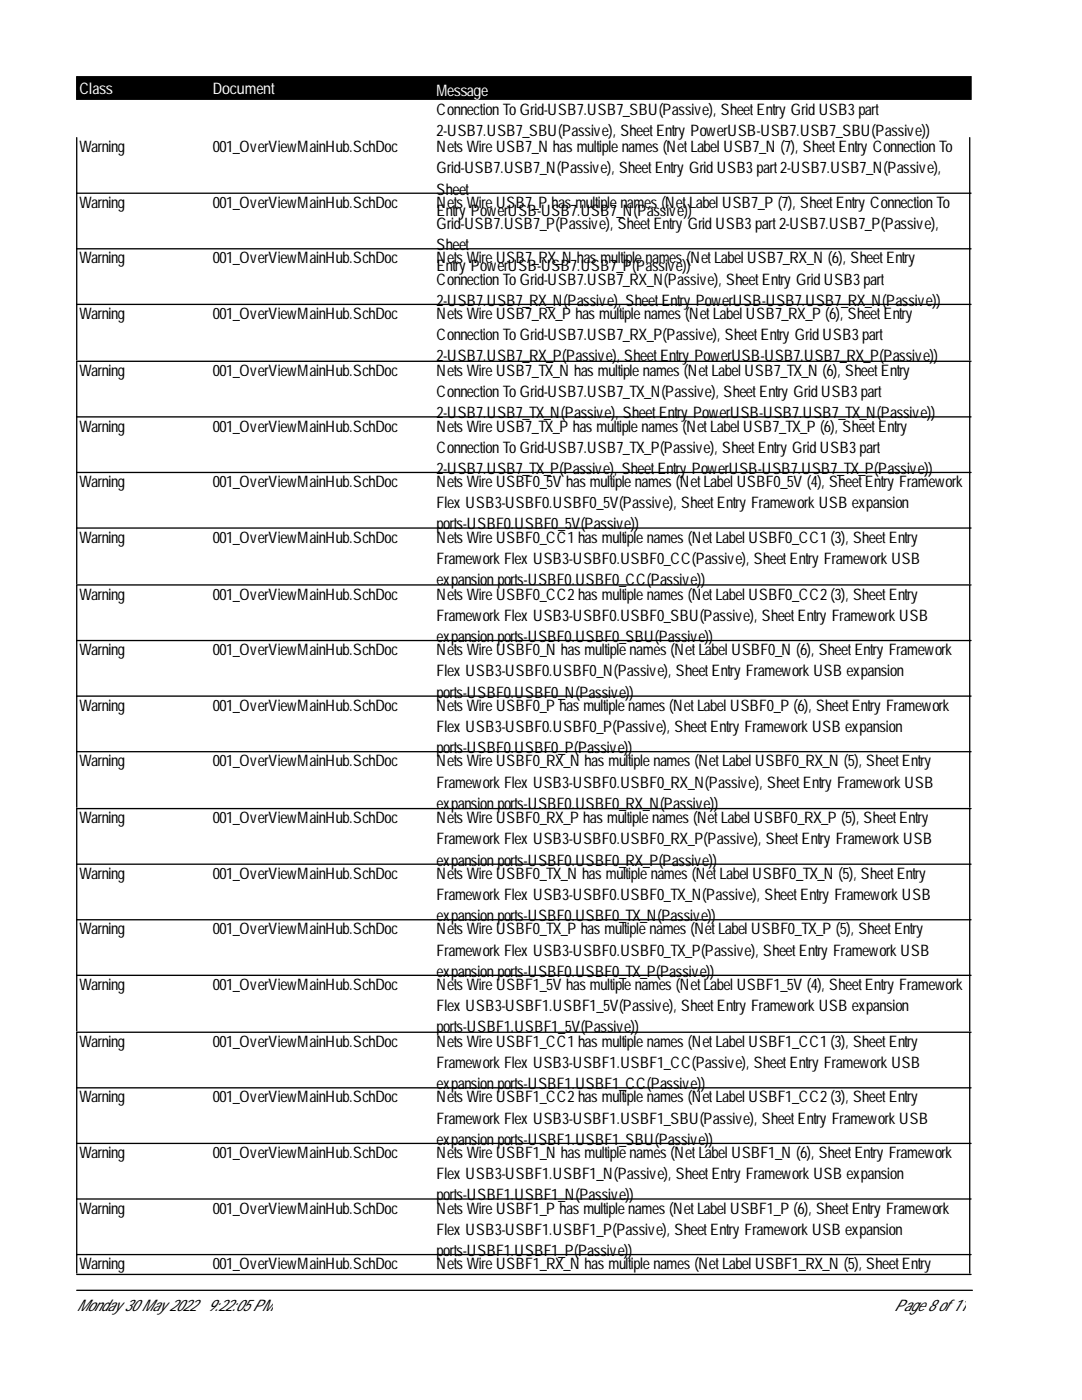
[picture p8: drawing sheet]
<svg xmlns="http://www.w3.org/2000/svg" width="216mm" height="279mm" viewBox="0 0 216 279" stroke-linecap="round" stroke-linejoin="round" font-family="sans-serif">
<defs><g id="words">
<g font-size="3.2" fill="#fff">
<text x="15.8" y="18.8">Class</text>
<text x="42.5" y="18.8">Document</text>
<text x="87.1" y="19.1">Message</text>
</g>
<g font-size="3.2">
<text x="87.1" y="23">ConnectionToGrid-USB7.USB7_SBU(Passive), SheetEntry GridUSB3part</text>
<text x="87.1" y="27.2">2-USB7.USB7_SBU(Passive), SheetEntry PowerUSB-USB7.USB7_SBU(Passive))</text>
<text x="15.8" y="30.4">Warning</text>
<text x="42.5" y="30.4">001_OverViewMainHub.SchDoc</text>
<text x="87.1" y="30.4">Nets WireUSB7_N has multiplenames (NetLabel USB7_N (7), SheetEntry ConnectionTo</text>
<text x="87.1" y="34.6">Grid-USB7.USB7_N(Passive), SheetEntry GridUSB3part2-USB7.USB7_N(Passive),</text>
<text x="15.8" y="41.5">Warning</text>
<text x="42.5" y="41.5">001_OverViewMainHub.SchDoc</text>
<text x="87.1" y="38.8">Sheet</text>
<text x="87.1" y="41.5">Nets WireUSB7_P has multiplenames (NetLabel USB7_P (7), SheetEntry ConnectionTo</text>
<text x="87.1" y="43.1">Entry PowerUSB-USB7.USB7_N(Passive))</text>
<text x="87.1" y="45.7">Grid-USB7.USB7_P(Passive), SheetEntry GridUSB3part2-USB7.USB7_P(Passive),</text>
<text x="15.8" y="52.6">Warning</text>
<text x="42.5" y="52.6">001_OverViewMainHub.SchDoc</text>
<text x="87.1" y="49.9">Sheet</text>
<text x="87.1" y="52.6">Nets WireUSB7_RX_N has multiplenames (NetLabel USB7_RX_N (6), SheetEntry</text>
<text x="87.1" y="54.2">Entry PowerUSB-USB7.USB7_P(Passive))</text>
<text x="87.1" y="56.8">ConnectionToGrid-USB7.USB7_RX_N(Passive), SheetEntry GridUSB3part</text>
<text x="15.8" y="63.7">Warning</text>
<text x="42.5" y="63.7">001_OverViewMainHub.SchDoc</text>
<text x="87.1" y="61">2-USB7.USB7_RX_N(Passive), SheetEntry PowerUSB-USB7.USB7_RX_N(Passive))</text>
<text x="87.1" y="63.7">Nets WireUSB7_RX_P has multiplenames (NetLabel USB7_RX_P (6), SheetEntry</text>
<text x="87.1" y="67.9">ConnectionToGrid-USB7.USB7_RX_P(Passive), SheetEntry GridUSB3part</text>
<text x="15.8" y="75">Warning</text>
<text x="42.5" y="75">001_OverViewMainHub.SchDoc</text>
<text x="87.1" y="72.1">2-USB7.USB7_RX_P(Passive), SheetEntry PowerUSB-USB7.USB7_RX_P(Passive))</text>
<text x="87.1" y="75">Nets WireUSB7_TX_N has multiplenames (NetLabel USB7_TX_N (6), SheetEntry</text>
<text x="87.1" y="79.3">ConnectionToGrid-USB7.USB7_TX_N(Passive), SheetEntry GridUSB3part</text>
<text x="87.1" y="83.5">2-USB7.USB7_TX_N(Passive), SheetEntry PowerUSB-USB7.USB7_TX_N(Passive))</text>
<text x="15.8" y="86.1">Warning</text>
<text x="42.5" y="86.1">001_OverViewMainHub.SchDoc</text>
<text x="87.1" y="86.1">Nets WireUSB7_TX_P has multiplenames (NetLabel USB7_TX_P (6), SheetEntry</text>
<text x="87.1" y="90.3">ConnectionToGrid-USB7.USB7_TX_P(Passive), SheetEntry GridUSB3part</text>
<text x="87.1" y="94.6">2-USB7.USB7_TX_P(Passive), SheetEntry PowerUSB-USB7.USB7_TX_P(Passive))</text>
<text x="15.8" y="97.2">Warning</text>
<text x="42.5" y="97.2">001_OverViewMainHub.SchDoc</text>
<text x="87.1" y="97.2">Nets WireUSBF0_5V has multiplenames (NetLabel USBF0_5V (4), SheetEntry Framework</text>
<text x="87.1" y="101.4">Flex USB3-USBF0.USBF0_5V(Passive), SheetEntry FrameworkUSB expansion</text>
<text x="87.1" y="105.7">ports-USBF0.USBF0_5V(Passive))</text>
<text x="15.8" y="108.3">Warning</text>
<text x="42.5" y="108.3">001_OverViewMainHub.SchDoc</text>
<text x="87.1" y="108.3">Nets WireUSBF0_CC1 has multiplenames (NetLabel USBF0_CC1 (3), SheetEntry</text>
<text x="87.1" y="112.5">FrameworkFlex USB3-USBF0.USBF0_CC(Passive), SheetEntry FrameworkUSB</text>
<text x="15.8" y="119.7">Warning</text>
<text x="42.5" y="119.7">001_OverViewMainHub.SchDoc</text>
<text x="87.1" y="116.8">expansionports-USBF0.USBF0_CC(Passive))</text>
<text x="87.1" y="119.7">Nets WireUSBF0_CC2has multiplenames (NetLabel USBF0_CC2(3), SheetEntry</text>
<text x="87.1" y="123.9">FrameworkFlex USB3-USBF0.USBF0_SBU(Passive), SheetEntry FrameworkUSB</text>
<text x="15.8" y="130.8">Warning</text>
<text x="42.5" y="130.8">001_OverViewMainHub.SchDoc</text>
<text x="87.1" y="128.1">expansionports-USBF0.USBF0_SBU(Passive))</text>
<text x="87.1" y="130.8">Nets WireUSBF0_N has multiplenames (NetLabel USBF0_N (6), SheetEntry Framework</text>
<text x="87.1" y="135">Flex USB3-USBF0.USBF0_N(Passive), SheetEntry FrameworkUSB expansion</text>
<text x="15.8" y="141.8">Warning</text>
<text x="42.5" y="141.8">001_OverViewMainHub.SchDoc</text>
<text x="87.1" y="139.2">ports-USBF0.USBF0_N(Passive))</text>
<text x="87.1" y="141.8">Nets WireUSBF0_P has multiplenames (NetLabel USBF0_P (6), SheetEntry Framework</text>
<text x="87.1" y="146.1">Flex USB3-USBF0.USBF0_P(Passive), SheetEntry FrameworkUSB expansion</text>
<text x="15.8" y="152.9">Warning</text>
<text x="42.5" y="152.9">001_OverViewMainHub.SchDoc</text>
<text x="87.1" y="150.3">ports-USBF0.USBF0_P(Passive))</text>
<text x="87.1" y="152.9">Nets WireUSBF0_RX_N has multiplenames (NetLabel USBF0_RX_N (5), SheetEntry</text>
<text x="87.1" y="157.2">FrameworkFlex USB3-USBF0.USBF0_RX_N(Passive), SheetEntry FrameworkUSB</text>
<text x="87.1" y="161.4">expansionports-USBF0.USBF0_RX_N(Passive))</text>
<text x="15.8" y="164.3">Warning</text>
<text x="42.5" y="164.3">001_OverViewMainHub.SchDoc</text>
<text x="87.1" y="164.3">Nets WireUSBF0_RX_P has multiplenames (NetLabel USBF0_RX_P (5), SheetEntry</text>
<text x="87.1" y="168.5">FrameworkFlex USB3-USBF0.USBF0_RX_P(Passive), SheetEntry FrameworkUSB</text>
<text x="87.1" y="172.7">expansionports-USBF0.USBF0_RX_P(Passive))</text>
<text x="15.8" y="175.4">Warning</text>
<text x="42.5" y="175.4">001_OverViewMainHub.SchDoc</text>
<text x="87.1" y="175.4">Nets WireUSBF0_TX_N has multiplenames (NetLabel USBF0_TX_N (5), SheetEntry</text>
<text x="87.1" y="179.6">FrameworkFlex USB3-USBF0.USBF0_TX_N(Passive), SheetEntry FrameworkUSB</text>
<text x="87.1" y="183.8">expansionports-USBF0.USBF0_TX_N(Passive))</text>
<text x="15.8" y="186.5">Warning</text>
<text x="42.5" y="186.5">001_OverViewMainHub.SchDoc</text>
<text x="87.1" y="186.5">Nets WireUSBF0_TX_P has multiplenames (NetLabel USBF0_TX_P (5), SheetEntry</text>
<text x="87.1" y="190.7">FrameworkFlex USB3-USBF0.USBF0_TX_P(Passive), SheetEntry FrameworkUSB</text>
<text x="15.8" y="197.6">Warning</text>
<text x="42.5" y="197.6">001_OverViewMainHub.SchDoc</text>
<text x="87.1" y="194.9">expansionports-USBF0.USBF0_TX_P(Passive))</text>
<text x="87.1" y="197.6">Nets WireUSBF1_5V has multiplenames (NetLabel USBF1_5V (4), SheetEntry Framework</text>
<text x="87.1" y="201.8">Flex USB3-USBF1.USBF1_5V(Passive), SheetEntry FrameworkUSB expansion</text>
<text x="15.8" y="208.9">Warning</text>
<text x="42.5" y="208.9">001_OverViewMainHub.SchDoc</text>
<text x="87.1" y="206">ports-USBF1.USBF1_5V(Passive))</text>
<text x="87.1" y="208.9">Nets WireUSBF1_CC1 has multiplenames (NetLabel USBF1_CC1 (3), SheetEntry</text>
<text x="87.1" y="213.2">FrameworkFlex USB3-USBF1.USBF1_CC(Passive), SheetEntry FrameworkUSB</text>
<text x="15.8" y="220">Warning</text>
<text x="42.5" y="220">001_OverViewMainHub.SchDoc</text>
<text x="87.1" y="217.4">expansionports-USBF1.USBF1_CC(Passive))</text>
<text x="87.1" y="220">Nets WireUSBF1_CC2has multiplenames (NetLabel USBF1_CC2(3), SheetEntry</text>
<text x="87.1" y="224.2">FrameworkFlex USB3-USBF1.USBF1_SBU(Passive), SheetEntry FrameworkUSB</text>
<text x="15.8" y="231.1">Warning</text>
<text x="42.5" y="231.1">001_OverViewMainHub.SchDoc</text>
<text x="87.1" y="228.5">expansionports-USBF1.USBF1_SBU(Passive))</text>
<text x="87.1" y="231.1">Nets WireUSBF1_N has multiplenames (NetLabel USBF1_N (6), SheetEntry Framework</text>
<text x="87.1" y="235.3">Flex USB3-USBF1.USBF1_N(Passive), SheetEntry FrameworkUSB expansion</text>
<text x="87.1" y="239.6">ports-USBF1.USBF1_N(Passive))</text>
<text x="15.8" y="242.2">Warning</text>
<text x="42.5" y="242.2">001_OverViewMainHub.SchDoc</text>
<text x="87.1" y="242.2">Nets WireUSBF1_P has multiplenames (NetLabel USBF1_P (6), SheetEntry Framework</text>
<text x="87.1" y="246.4">Flex USB3-USBF1.USBF1_P(Passive), SheetEntry FrameworkUSB expansion</text>
<text x="87.1" y="250.7">ports-USBF1.USBF1_P(Passive))</text>
<text x="15.8" y="253.3">Warning</text>
<text x="42.5" y="253.3">001_OverViewMainHub.SchDoc</text>
<text x="87.1" y="253.3">Nets WireUSBF1_RX_N has multiplenames (NetLabel USBF1_RX_N (5), SheetEntry</text>
<text x="15.3" y="261.7">Monday30May2022</text>
<text x="41.4" y="261.7">9:22:05PM</text>
<text x="178.5" y="261.7">Page8 of11</text>
</g>
</g></defs>
<path d="M15.3 15.3h178.5v4.5h-178.5z" fill="#000" stroke="#000" stroke-width=".26"/>
<g fill="none" stroke="#000" stroke-width=".26">
<path d="M15.3 38.6h178.5M15.3 27.5v44.3M193.5 27.5v44.3M15.3 49.7h178.5M15.3 60.7h178.5M193.5 72.1v44.4M193.8 72.1h-178.5v44.4M15.3 83.2h178.5M15.3 94.3h178.5M15.3 105.4h178.5M193.5 116.7v44.4M193.8 116.7h-178.5v44.4"/>
<path d="M15.3 127.8h178.5M15.3 138.9h178.5M15.3 150h178.5M15.3 172.5h178.5M193.5 161.4v44.3M193.8 161.4h-178.5v44.3M15.3 183.6h178.5M15.3 194.7h178.5M15.3 217.1h178.5M193.5 206v48.1M193.8 206h-178.5v48.1M15.3 228.2h178.5"/>
<path d="M15.3 239.3h178.5M15.3 250.4h178.5M15.3 254.3h178.5M15.3 257.5h178.7"/>
</g>
<use href="#words"/>
</svg>
